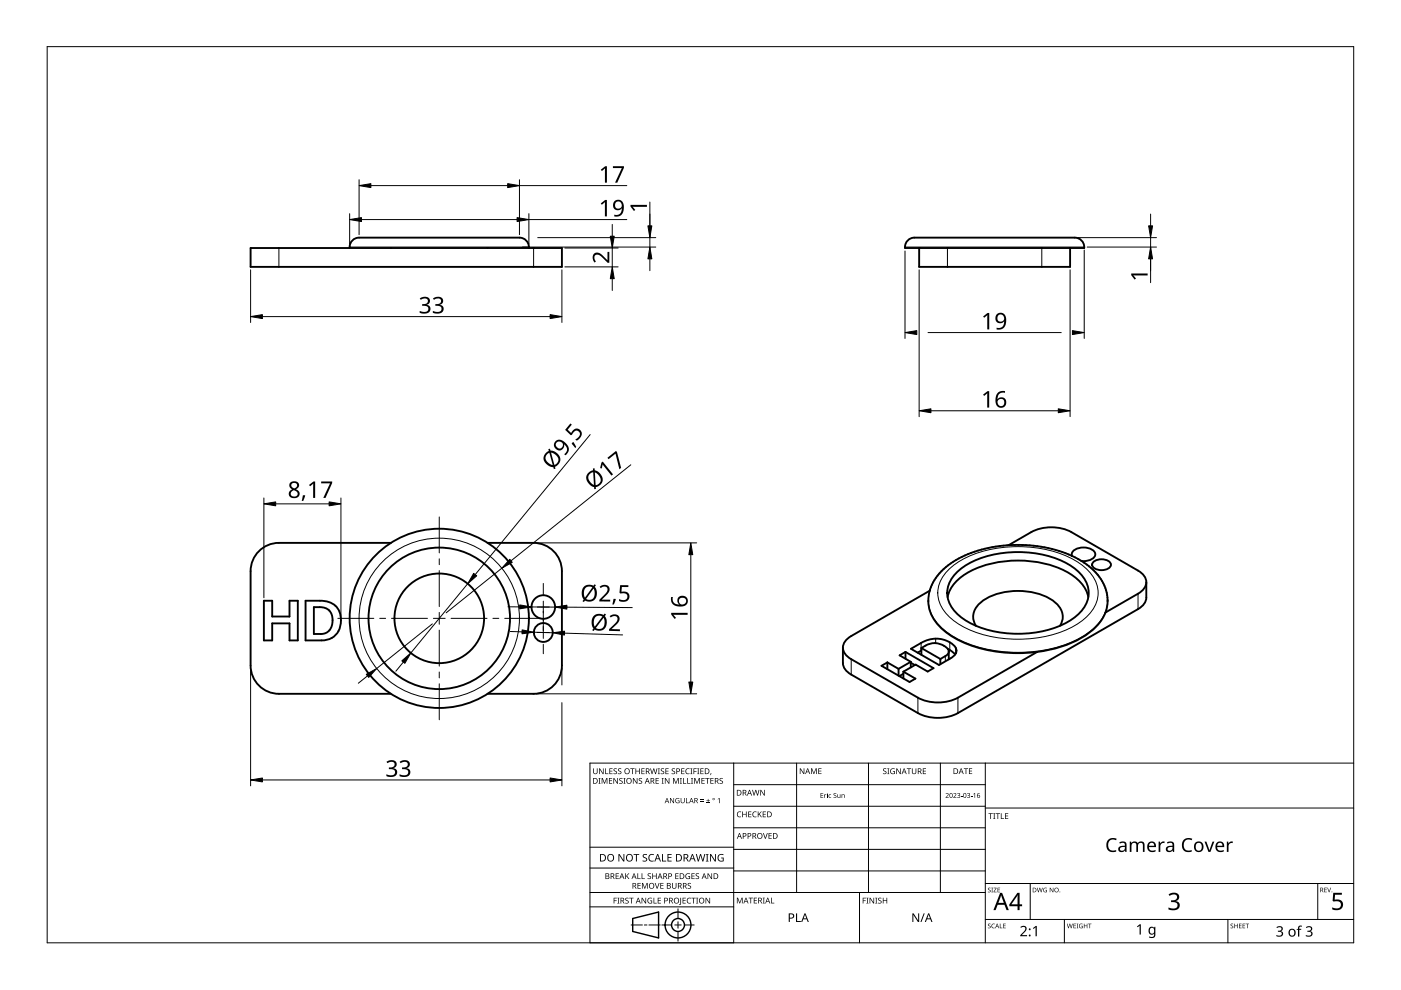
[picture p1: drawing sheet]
<svg xmlns="http://www.w3.org/2000/svg" width="297mm" height="210mm" viewBox="0 0 297 210" stroke-linecap="round" stroke-linejoin="round" font-family="sans-serif">
<g fill="none" stroke="#000" stroke-width=".4">
<path d="M53.1 52.6h66v4h-66zM74.1 52.6a2.02 2.02 0 0 1 2-2.2h34a2.02 2.02 0 0 1 2 2.2M192.5 51l.8-.5 .6-.1h34a2.01 2.01 0 0 1 2 2.2h-38a2.06 2.06 0 0 1 .6-1.6zM194.9 52.6v4h32v-4M82.9 115.1h-23.8a6 6 0 0 0-6 6v20a6 6 0 0 0 6 6h23.8M103.4 115.1h9.7a6 6 0 0 1 6 6v20a6 6 0 0 1-6 6h-9.7M213.8 115.6h3.8l3.4 .4 3.3 .7 3 1.2M213.8 115.6l-2.9 .3-3 .7-2.6 .9-2.4 1.1-2.1 1.4-1.6 1.6-1.3 1.7-.8 1.9M213.8 115.6l4.9-2.8a9.4 9.4 0 0 1 8.4 0l14.2 8.2a2.55 2.55 0 0 1 1.3 3.8l-1.3 1.1-6.9 4M227.6 116.8a3.4 3.4 0 0 1 4.5 .3 1.25 1.25 0 0 1-1.1 1.7 2.52 2.52 0 0 1-2.9-.5l-.8-.4v-.8zM229.3 118.9v.1M229.3 119l2 1.4 1.5 1.5 1.1 1.8 .7 1.8a7.6 7.6 0 0 1-.2 4.4"/>
<path d="M231.9 119a2.81 2.81 0 0 1 3.5 .4 .94 .94 0 0 1-.7 1.3 2.72 2.72 0 0 1-3.1-.6l-.1-.4zM55.9 127.4h1.8v3.3h3.7v-3.3h1.7v8.4h-1.7v-3.6h-3.7v3.6h-1.8zM64.8 127.4a13.2 13.2 0 0 1 4.9 .2 4.3 4.3 0 0 1 1.9 6.6 3.9 3.9 0 0 1-3.4 1.6h-3.4zM66.5 128.7a3.7 3.7 0 0 1 3.3 .7 3.3 3.3 0 0 1-.6 4.7 4.5 4.5 0 0 1-2.7 .3zM192 138.2l-1.3 .7 2.4 1.4M192 138.2l5.9 3.5-1.2 .7-2.6-1.5-2.6 1.5M192 138.2v1.5M193.1 137.6l2.2-1.3a5.6 5.6 0 0 1 7.3 1 1.72 1.72 0 0 1-1.1 2.3l-2.4 1.4zM195.3 137.9l-.7 .5M195.3 137.4l.9-.5a3.8 3.8 0 0 1 4.8 .7M195.3 137.4l4.1 2.3M195.3 137.4v1.4"/>
<path d="M197.1 125.2a7.7 7.7 0 0 0 3 8.4 25.1 25.1 0 0 0 16.3 4.9l3.5-.3M197.1 125.2l-16.6 9.7a2.55 2.55 0 0 0-1.3 3.7l1.3 1.2 14.1 8.1a9.4 9.4 0 0 0 8.5 0l16.8-9.7M199.4 139.7v1.1M200.9 137.6l.8 .4 .8 .8M201 137.6l.2 .6M201.2 138.2a1.17 1.17 0 0 1-.8 .9l-1 .6M201.2 138.2v1.6M203.2 121.1a20.2 20.2 0 0 1 14.4-4 18.4 18.4 0 0 1 10.9 4 5.8 5.8 0 0 1 0 9.3 20.2 20.2 0 0 1-14.4 3.9 18.4 18.4 0 0 1-10.9-3.9 5.8 5.8 0 0 1 0-9.3zM224.7 132.7a3.5 3.5 0 0 0-.9-4.9 14 14 0 0 0-13.1-1.6 6.3 6.3 0 0 0-4.3 3.8v1.2l.5 1.5M230.7 126.6a9.2 9.2 0 0 0-6-6.1 23.5 23.5 0 0 0-20 1.2 7.8 7.8 0 0 0-3.8 4.9M234.4 129.9a12.5 12.5 0 0 1-7 6.3 26.6 26.6 0 0 1-7.5 2M243 123.4v3.3a3 3 0 0 1-1.7 2.4l-38.2 22.1a9.4 9.4 0 0 1-8.5 0l-14.1-8.2a3 3 0 0 1-1.8-2.4v-3.3"/>
<path d="M188.1 140.4l-1.2 .8 5.9 3.4 1.3-.7-2.6-1.5M188.1 140.4v1.5M188.1 140.4l2.4 1.4M190.5 141.8v1.5M191.5 142.9l-.8 .5M191.5 142.4v1.4M193.1 140.3l-2.6 1.5M193.1 140.5l.9 .5M193.1 140.3v1.2"/>
<circle cx="93.1" cy="131.1" r="19"/>
<circle cx="93.1" cy="131.1" r="9.5"/>
<circle cx="93.1" cy="131.1" r="15"/>
<circle cx="115.2" cy="128.7" r="2.5"/>
<circle cx="115.2" cy="134.1" r="2"/>
</g>
<g fill="none" stroke="#000" stroke-width=".21">
<path d="M59.1 52.6v4M74.1 52.4h38M113.1 52.6v4M191.9 52.4h38M200.9 52.6v4M220.9 52.6v4M180.5 139.8v3.2M195.3 136.3v1.7M196.8 127.3a7.9 7.9 0 0 0 3.3 6.2 24.9 24.9 0 0 0 15.7 4.8 24.9 24.9 0 0 0 15.8-4.8 8.2 8.2 0 0 0 3.2-6.1M198.4 135.4v1M200.4 139.1v1.1M201.1 120.8a21.5 21.5 0 0 1 14.7-4.9 21.5 21.5 0 0 1 14.7 4.9 6.4 6.4 0 0 1 0 9.9 21.5 21.5 0 0 1-14.7 4.8 21.5 21.5 0 0 1-14.7-4.8 6.4 6.4 0 0 1 0-9.9z"/>
<path d="M201.4 136.2v1.6M202.6 137.3v1.3M241.3 125.9v3.2M194.6 147.9v3.3M203.1 147.9v3.3"/>
<circle cx="93.1" cy="131.1" r="17"/>
</g>
<path d="M10 9.9h277v190h-277z" fill="none" stroke="#000" stroke-width=".21"/>
<g fill="none" stroke="#000" stroke-width=".21">
<path d="M125.1 179.6h30.5M155.6 161.8v38.1h-30.5v-38.1h161.9M155.6 166.4h53.3M155.6 170.9h53.3M155.6 175.5h53.3M168.9 161.8v27.4M184.1 161.8v27.4M199.4 161.8v27.4M208.9 161.8v38.1M208.9 171.3h78.1M125.1 192.3h30.5M125.1 189.2h83.8"/>
<path d="M125.1 184h30.5M133.8 196.1h2.4M136.6 196.1h.6M137.6 196.1h2.4M140.3 196.1h2.1M143.1 196.1h1.3M143.7 192.7v2M143.7 195.4v1.4M143.7 197.5v2M145.1 196.1h2.1M155.6 180.1h53.3M155.6 184.7h53.3"/>
<path d="M182.2 189.2v10.7M208.9 194.9h78.1M208.9 187.3h78.1M218.4 187.3v7.6M225.7 194.9v5M260.3 194.9v5M279.4 187.3v7.6"/>
</g>
<g fill="#000">
<path d="M125.8 162.9h.1v.8a.32 .32 0 0 0 .3 .3 .32 .32 0 0 0 .3-.3v-.8h.2v.8a.47 .47 0 0 1-.5 .4 .47 .47 0 0 1-.4-.4zM126.9 165h.4l-.1 .1v1l.1 .1h-.4l.1-.1v-1zM127 162.9h.2l.6 1v-1h.2v1.2h-.2l-.7-1 .1 1h-.2zM127.6 165h.2l.4 1 .4-1h.2v1.2h-.2v-1.1l-.4 1.1h-.1l-.4-1.1v1.1h-.1zM128.3 162.9h.2v1.1h.5v.1h-.7zM129.1 165h.7v.1h-.5v.4h.5v.1h-.5v.4h.5v.2h-.7zM129.2 162.9h.7v.1h-.5v.4h.4v.2h-.4v.4h.5v.1h-.7zM130.1 163l.5-.1 .2 .1v.1a.25 .25 0 0 0-.4-.1 .25 .25 0 0 0 0 .4 .4 .4 0 0 1 .4 .3 .4 .4 0 0 1-.2 .5 .4 .4 0 0 1-.5-.3v.1a.27 .27 0 0 0 .5 0 .27 .27 0 0 0-.1-.4l-.4-.2zM130.1 165h.1l.7 1v-1h.1v1.2h-.2l-.6-1v1h-.1zM131.1 163l.4-.1 .2 .1v.1a.25 .25 0 0 0-.4-.1 .25 .25 0 0 0 0 .4 .4 .4 0 0 1 .5 .3 .4 .4 0 0 1-.3 .5 .4 .4 0 0 1-.5-.3l.1 .1a.27 .27 0 0 0 .4 0 .27 .27 0 0 0-.1-.4l-.3-.2zM131.3 165.1l.5-.2 .2 .1v.1a.25 .25 0 0 0-.4-.1 .25 .25 0 0 0 0 .4 .4 .4 0 0 1 .4 .3 .4 .4 0 0 1-.2 .5 .4 .4 0 0 1-.5-.2h.1a.27 .27 0 0 0 .4 .1 .27 .27 0 0 0-.1-.4l-.4-.3zM132.2 165h.4l-.1 .1v1l.1 .1h-.4l.1-.1v-1z"/>
<path d="M133.6 162.9h.9v.1h-.3v1.1h-.2v-1.1h-.4zM134.2 165h.2l.6 1v-1h.2v1.2h-.2l-.7-1v1h-.1zM134.7 162.9h.2v.5h.6v-.5h.2v1.2h-.2v-.5h-.6v.5h-.2zM135.5 165.1l.4-.2 .2 .1v.1a.25 .25 0 0 0-.4-.1 .25 .25 0 0 0 0 .4 .4 .4 0 0 1 .5 .3 .4 .4 0 0 1-.3 .5 .4 .4 0 0 1-.5-.2h.1a.27 .27 0 0 0 .4 .1 .27 .27 0 0 0-.1-.4l-.3-.3zM136 162.9h.7v.1h-.6v.4h.5v.2h-.5v.4h.6v.1h-.7zM137.8 162.9h.2l.3 1 .2-1h.2l.3 1 .2-1h.2l-.3 1.2h-.2l-.3-1-.3 1h-.1zM139 165h.7v.1h-.5v.4h.4v.1h-.4v.4h.5v.2h-.7zM139.5 162.9h.4l-.1 .1v1l.1 .1h-.4l.1-.1v-1zM140.3 165h.4l-.1 .1v1l.1 .1h-.4l.1-.1v-1zM140.1 163l.5-.1 .2 .1v.1a.25 .25 0 0 0-.4-.1 .25 .25 0 0 0 0 .4 .4 .4 0 0 1 .4 .3 .4 .4 0 0 1-.2 .5 .4 .4 0 0 1-.5-.3l.1 .1a.27 .27 0 0 0 .4 0 .27 .27 0 0 0-.1-.4l-.4-.2zM141.1 162.9h.7v.1h-.6v.4h.5v.2h-.5v.4h.6v.1h-.7zM141 165h.1l.7 1v-1h.1v1.2h-.2l-.6-1v1h-.1z"/>
<path d="M142.1 169.2h.1l.6 .9v-.9h.1v1.1h-.1l-.6-.9v.9h-.1zM142.5 163l.4-.1 .2 .1v.1a.25 .25 0 0 0-.4-.1 .25 .25 0 0 0 0 .4 .4 .4 0 0 1 .4 .3 .4 .4 0 0 1-.2 .5 .4 .4 0 0 1-.5-.3l.1 .1a.27 .27 0 0 0 .4 0 .27 .27 0 0 0-.1-.4l-.4-.2zM142.7 165h.2l.4 1 .4-1h.2v1.2h-.1v-1.1l-.4 1.1h-.2l-.4-1.1v1.1h-.1zM143.3 169.3l.5-.1 .3 .1-.1 .1a.45 .45 0 0 0-.7 .3 .45 .45 0 0 0 .6 .5v-.4h-.2v-.1h.4v.6a.6 .6 0 0 1-.8-.2 .6 .6 0 0 1 0-.8zM144.1 165h.5l-.2 .1v1l.2 .1h-.5l.2-.1v-1zM144.8 165h.2v1h.5v.2h-.7zM144.4 162.9h.7v.1h-.5v.4h.5v.2h-.5v.4h.5v.1h-.7zM144.3 169.2h.2v.7a.28 .28 0 0 0 .2 .3 .28 .28 0 0 0 .3-.3v-.7h.2v.7a.42 .42 0 0 1-.5 .4 .42 .42 0 0 1-.4-.4zM145.4 169.2h.2v1h.5v.1h-.7zM145.7 165h.2v1h.5v.2h-.7zM145.5 163.1l.4-.2 .3 .1v.1a.49 .49 0 0 0-.7 .4 .49 .49 0 0 0 .7 .5 .57 .57 0 0 1-.8-.1 .57 .57 0 0 1 0-.8zM146.4 162.9h.4l-.1 .1v1l.1 .1h-.4l.1-.1v-1z"/>
<path d="M146.5 165h.4l-.1 .1v1l.1 .1h-.4l.1-.1v-1zM147 162.9h.7v.1h-.5v.5h.5v.1h-.5v.5h-.2zM147.2 165h.2l.4 1 .4-1h.2v1.2h-.2l.1-1.1-.5 1.1h-.1l-.4-1.1v1.1h-.1zM147.8 162.9h.5l-.2 .1v1l.2 .1h-.5l.2-.1v-1zM148.5 169.9h.7v.1h-.7zM148.5 169.5h.7v.2h-.7zM148.5 162.9h.7v.1h-.6v.4h.5v.2h-.5v.4h.6v.1h-.7zM148.7 165h.7v.1h-.5v.4h.5v.1h-.5v.4h.5v.2h-.7zM149.8 170.2h.7v.1h-.7zM149.5 165h.9v.1h-.3v1.1h-.2v-1.1h-.4zM150.1 169.4l.1 .3h.3l-.3 .1v.3l-.1-.3h-.3l.3-.1zM150.7 163.9h.1l-.2 .4z"/>
<path d="M150.6 165h.7v.1h-.5v.4h.5v.1h-.5v.4h.5v.2h-.7zM152.2 169.4l.4-.2v1.1h-.2v-1l-.2 .2zM152.6 165.1l.4-.2 .3 .1-.1 .1a.25 .25 0 0 0-.4-.1 .25 .25 0 0 0 0 .4 .4 .4 0 0 1 .5 .3 .4 .4 0 0 1-.3 .5 .4 .4 0 0 1-.5-.2h.1a.27 .27 0 0 0 .5 .1 .27 .27 0 0 0-.1-.4l-.4-.3zM156.4 172.2l.4-.2 .4 .1-.1 .1a.49 .49 0 0 0-.7 .5 .49 .49 0 0 0 .7 .4 .57 .57 0 0 1-.8 0 .57 .57 0 0 1 0-.8zM157.4 172.1h.1v.5h.7v-.5h.1v1.2h-.1v-.6h-.7v.6h-.1zM158.6 172.1h.7v.1h-.5v.4h.5v.1h-.5v.4h.5v.2h-.7zM159.7 172.2l.4-.2 .3 .1v.1a.49 .49 0 0 0-.7 .5 .49 .49 0 0 0 .7 .4 .57 .57 0 0 1-.8 0 .57 .57 0 0 1 0-.8zM159.5 167.5h.1l.3 1 .3-1h.1l.3 1 .3-1h.1l-.3 1.2h-.2l-.3-1.1-.3 1.1h-.1zM160.7 172.1h.1v.6l.5-.6h.2l-.5 .5 .5 .7h-.1l-.5-.6-.1 .6h-.1zM161.8 176.6h.1l.4 1.1 .3-1.1h.2l-.5 1.2h-.1zM161.2 167.5h.2l.6 1v-1h.2v1.2h-.2l-.7-1v1h-.1zM161.7 172.1h.7v.1h-.5v.4h.5v.1h-.5v.4h.5v.2h-.7z"/>
<path d="M162.9 176.6h.7v.2h-.5v.3h.5v.2h-.5v.4h.5v.1h-.7zM169.6 162.9h.2l.6 1v-1h.1v1.2h-.1l-.7-1v1h-.1zM172 162.9h.2l.4 1 .3-1h.3v1.2h-.2v-1l-.4 1h-.1l-.4-1.1v1.1h-.1zM173.5 162.9h.7v.1h-.5v.4h.4v.1h-.4v.5h.5v.1h-.7zM174 168.2h.5v.1h-.4v.3h.4v.1h-.4v.4h.4v.1h-.5zM174.7 168.4l.2 .1 .3-.1-.3 .2v.6h-.2zM175.3 168.4h.2v.8h-.2zM175.8 168.5l.3-.1 .1 .1a.28 .28 0 0 0-.4 .3 .28 .28 0 0 0 .4 .2 .36 .36 0 0 1-.5 0 .36 .36 0 0 1 .1-.5zM176.8 168.2l.3-.1 .2 .1v.1a.25 .25 0 0 0-.3-.1 .25 .25 0 0 0-.1 .4 .25 .25 0 0 0 .3 .1 .32 .32 0 0 1 0 .5 .32 .32 0 0 1-.5-.2 .25 .25 0 0 0 .4 .1 .25 .25 0 0 0 0-.3l-.3-.3zM177.5 168.4h.2v.5a.21 .21 0 0 0 .2 .2 .21 .21 0 0 0 .2-.3v-.4h.1v.8l-.1-.1a.3 .3 0 0 1-.4 .1 .3 .3 0 0 1-.2-.3zM178.4 168.4l.2 .1a.29 .29 0 0 1 .3-.1 .29 .29 0 0 1 .2 .3v.5h-.1v-.5a.21 .21 0 0 0-.3-.2 .21 .21 0 0 0-.1 .3v.4h-.2zM187.3 163l.4-.1 .2 .1v.1a.25 .25 0 0 0-.4-.1 .25 .25 0 0 0 0 .4 .4 .4 0 0 1 .5 .3 .4 .4 0 0 1-.3 .5 .4 .4 0 0 1-.5-.3l.1 .1a.27 .27 0 0 0 .4 0 .27 .27 0 0 0-.1-.4l-.3-.2z"/>
<path d="M188.1 162.9h.5l-.2 .1v1l.2 .1h-.5l.2-.1v-1zM188.9 163.1l.5-.2 .3 .1v.1a.5 .5 0 0 0-.8 .4 .5 .5 0 0 0 .7 .5v-.4h-.3v-.1h.4v.6a.66 .66 0 0 1-.8-.1 .66 .66 0 0 1 0-.9zM190 162.9h.2l.7 1-.1-1h.2v1.2h-.2l-.6-1v1h-.2zM192.3 162.9h.9v.1h-.4v1.1h-.2v-1.1h-.3zM193.3 162.9h.2v.8a.32 .32 0 0 0 .3 .3 .32 .32 0 0 0 .3-.3v-.8h.2v.8a.47 .47 0 0 1-.5 .4 .47 .47 0 0 1-.5-.4zM195.7 162.9h.6v.1h-.5v.4h.5v.2h-.5v.4h.5v.1h-.6zM200.5 168.3a.37 .37 0 0 1 .6 0 .37 .37 0 0 1-.2 .5l-.3 .3h.6v.1h-.7l.3-.4a.27 .27 0 0 0 .2-.4 .27 .27 0 0 0-.4-.1zM202.1 168.3a.37 .37 0 0 1 .6 0 .37 .37 0 0 1-.2 .5l-.2 .3h.5v.1h-.7l.3-.4a.27 .27 0 0 0 .3-.4 .27 .27 0 0 0-.5-.1zM202.9 168.2a.32 .32 0 0 1 .5-.1 .32 .32 0 0 1 0 .5 .33 .33 0 0 1 .1 .6 .33 .33 0 0 1-.6-.2 .26 .26 0 0 0 .4 .1 .26 .26 0 0 0 .1-.4l-.3-.1a.23 .23 0 0 0 .3-.1 .23 .23 0 0 0-.1-.3 .23 .23 0 0 0-.3 .1zM203.7 168.7h.4v.1h-.4zM204.3 162.9h1v.1h-.4v1.1h-.2v-1.1h-.4zM205 168.2a.32 .32 0 0 1 .5-.1 .32 .32 0 0 1 0 .5 .33 .33 0 0 1 .1 .6 .33 .33 0 0 1-.6-.2 .26 .26 0 0 0 .4 .1 .26 .26 0 0 0 .1-.4l-.3-.1a.23 .23 0 0 0 .3-.1 .23 .23 0 0 0-.1-.3 .23 .23 0 0 0-.3 .1z"/>
<path d="M205.8 168.7h.4v.1h-.4zM205.4 162.9h.7v.1h-.5v.4h.5v.1h-.5v.5h.5v.1h-.7zM206.4 168.4l.3-.3v1.1h-.1v-.9zM209.6 172.4h.9v.2h-.4v1h-.1v-1h-.4zM210.6 172.4h.4l-.1 .1v1l.1 .1h-.4l.1-.1v-1zM211.1 172.4h.9v.2h-.4v1h-.1v-1h-.4zM212.2 172.4h.2v1.1h.5v.1h-.7zM213.1 172.4h.7v.2h-.6v.3h.5v.2h-.5v.4h.6v.1h-.7zM234.9 178.1a1.63 1.63 0 0 1 1.9-.3l-.2 .4a1.14 1.14 0 0 0-1.4 .1 1.14 1.14 0 0 0-.2 1.4 1.11 1.11 0 0 0 1.7 .5v.4a1.52 1.52 0 0 1-2-.5 1.52 1.52 0 0 1 .2-2zM245.7 178.4h.2l.1 .4 .4-.3 .5-.1v.4h-.5l-.3 .3-.1 1.5h-.3zM251 178.1a1.63 1.63 0 0 1 1.8-.3l-.2 .4a1.14 1.14 0 0 0-1.4 .1 1.14 1.14 0 0 0-.2 1.4 1.11 1.11 0 0 0 1.7 .5v.4a1.52 1.52 0 0 1-1.9-.5 1.52 1.52 0 0 1 .2-2zM260.1 178.4h.3l.1 .4 .3-.3 .6-.1-.1 .4h-.4l-.3 .3-.1 1.5h-.4z"/>
<path d="M130.1 190.3h.7v.2h-.5v.4h.4v.1h-.4v.6h-.2zM130.5 185.2h.7v.1h-.5v.4h.5v.1h-.5v.4h.5v.2h-.7zM130.9 190.3h.4l-.1 .2v.9l.1 .2h-.4l.1-.2v-.9zM131.1 181.1h.3l.8 1.3v-1.3h.2v1.6h-.3l-.8-1.4v1.4h-.2zM132.6 190.5l.4-.2 .3 .1-.1 .1a.25 .25 0 0 0-.4-.1 .25 .25 0 0 0 0 .4 .4 .4 0 0 1 .5 .3 .4 .4 0 0 1-.3 .5 .4 .4 0 0 1-.5-.2h.1a.27 .27 0 0 0 .5 .1 .27 .27 0 0 0-.1-.5l-.4-.2zM132.6 185.2h.1v.6l.6-.6h.1l-.5 .5 .5 .7h-.1l-.5-.6-.1 .6h-.1zM133.4 190.3h.9v.2h-.4v1.1h-.1v-1.1h-.4zM134.3 181.1h1.2v.2h-.5v1.4h-.2v-1.4h-.5zM135.1 185.2h.2v1h.5v.2h-.7zM135.2 187.2h.6v.1h-.5v.4h.5v.2h-.5v.4h.5v.1h-.6zM136 185.2h.2v1h.5v.2h-.7zM136.1 187.2h.2l.4 1 .4-1h.2v1.2h-.1v-1l-.4 1h-.2l-.4-1 .1 1h-.2z"/>
<path d="M136 190.3h.2l.7 1.1-.1-1.1h.2v1.3h-.2l-.6-1v1h-.2zM136.3 181.2l.3-.1h.6l-.2 .2a.33 .33 0 0 0-.5 .1 .33 .33 0 0 0 .4 .4 .49 .49 0 0 1 .3 .7 .49 .49 0 0 1-.8 .2l-.2-.1v-.2l.3 .1a.35 .35 0 0 0 .5-.2 .35 .35 0 0 0-.4-.4l-.3-.3zM137.4 190.5l.6-.2 .3 .1-.1 .1a.5 .5 0 0 0-.8 .4 .5 .5 0 0 0 .7 .5v-.3h-.3v-.2h.5v.6a.66 .66 0 0 1-.9-.1 .66 .66 0 0 1 0-.9zM137.4 185.3l.4-.2 .2 .1v.1a.25 .25 0 0 0-.4-.1 .25 .25 0 0 0 0 .4 .4 .4 0 0 1 .4 .3 .4 .4 0 0 1-.2 .5 .4 .4 0 0 1-.5-.2h.1a.27 .27 0 0 0 .4 .1 .27 .27 0 0 0-.1-.4l-.4-.3zM137.7 181.3l.5-.2h.5l-.1 .2a.63 .63 0 0 0-.9 .6 .63 .63 0 0 0 .9 .5v.2a.83 .83 0 0 1-1-.3 .83 .83 0 0 1 .1-1zM138.6 190.3h.1v1.1h.5v.2h-.6zM138.8 187.2h.2l.3 1.1 .4-1.1h.1l-.4 1.2h-.2zM138.3 185.2h.2v.5h.6v-.5h.1v1.2h-.1v-.6h-.6v.6h-.2zM139.5 190.3h.6v.2h-.5v.4h.5v.1h-.5v.4h.5v.2h-.6zM140.4 181.1h.2v1.4h.6v.2h-.8zM140 187.2h.7v.1h-.5v.4h.4v.2h-.4v.4h.5v.1h-.7zM141.5 181.1h.9v.2h-.7v.4h.7v.2h-.7v.6h.7v.2h-.9z"/>
<path d="M142.5 187.2h.1v.8a.32 .32 0 0 0 .4 .3 .32 .32 0 0 0 .3-.3v-.8h.1v.8a.47 .47 0 0 1-.5 .4 .47 .47 0 0 1-.4-.4zM143.2 185.2h.7v.1h-.6v.4h.5v.1h-.5v.4h.6v.2h-.7zM144.2 190.3h.2v1.3l-.1 .2-.3 .1v-.2l.2-.1zM144.7 190.3h.7v.2h-.5v.4h.5v.1h-.5v.4h.5v.2h-.7zM145.5 185.3l.4-.2 .4 .1-.1 .1a.5 .5 0 0 0-.7 .4 .5 .5 0 0 0 .7 .5v-.3h-.3v-.2h.4v.6a.66 .66 0 0 1-.9-.1 .66 .66 0 0 1 .1-.9zM145.8 190.5l.4-.2 .3 .1v.1a.49 .49 0 0 0-.7 .5 .49 .49 0 0 0 .7 .4 .57 .57 0 0 1-.8 0 .57 .57 0 0 1 0-.8zM145.9 187.3l.4-.1 .2 .1v.1a.25 .25 0 0 0-.4-.1 .25 .25 0 0 0 0 .4 .4 .4 0 0 1 .4 .3 .4 .4 0 0 1-.2 .5 .4 .4 0 0 1-.5-.3l.1 .1a.27 .27 0 0 0 .4 0 .27 .27 0 0 0-.1-.4l-.4-.2zM146.6 190.3h.9v.2h-.4v1.1h-.1v-1.1h-.4zM146.6 185.2h.7v.1h-.5v.4h.5v.1h-.5v.4h.5v.2h-.7zM147.6 190.3h.4l-.1 .2v.9l.1 .2h-.4l.1-.2v-.9zM147.5 185.3l.5-.2 .2 .1v.1a.25 .25 0 0 0-.4-.1 .25 .25 0 0 0 0 .4 .4 .4 0 0 1 .4 .3 .4 .4 0 0 1-.2 .5 .4 .4 0 0 1-.5-.2h.1a.27 .27 0 0 0 .4 .1 .27 .27 0 0 0-.1-.4l-.4-.3zM147.5 181.1h.2l.4 1.3 .3-1.3h.2l.4 1.3 .3-1.3h.2l-.4 1.6h-.2l-.4-1.4-.3 1.4h-.2z"/>
<path d="M149.7 181.1h.5l-.2 .1v1.3l.2 .2h-.5l.1-.2v-1.3zM149.6 190.3h.2l.6 1.1v-1.1h.2v1.3h-.2l-.7-1v1h-.1zM150 185.2h.2l.6 1v-1h.2v1.2h-.2l-.7-1 .1 1h-.2zM150.5 181.1h.3l.8 1.3v-1.3h.2v1.6h-.3l-.8-1.4v1.4h-.2zM152.3 181.3l.8-.2h.3l-.1 .2a.65 .65 0 0 0-1 .5 .65 .65 0 0 0 .9 .7v-.5h-.3v-.2h.5v.8a.86 .86 0 0 1-1.1-.2 .86 .86 0 0 1 0-1.1zM156.2 190.3h.3l.3 1 .4-1h.3v1.2h-.2v-1l-.4 1h-.1l-.4-1v1h-.2zM158.7 190.3h.9v.2h-.3v1h-.2v-1h-.4zM159.8 190.3h.7v.2h-.5v.3h.5v.2h-.5v.4h.5v.1h-.7zM161.7 190.3h.5l-.2 .2v.9l.2 .1h-.5l.2-.1v-.9zM163.5 190.3h.1v1.1h.6v.1h-.7zM168.8 193.7h.2v1.6h.8v.2h-1zM182.9 190.3h.7v.2h-.5v.4h.5v.1h-.5v.6h-.2z"/>
<path d="M183.7 190.3h.4l-.1 .2v.9l.1 .2h-.4l.1-.2v-.9zM184.4 190.3h.1l.7 1v-1h.1v1.3h-.1l-.7-1v1h-.1zM185.6 190.3h.4l-.1 .2v.9l.1 .2h-.4l.1-.2v-.9zM186.2 190.5l.5-.2 .2 .1v.1a.25 .25 0 0 0-.4-.1 .25 .25 0 0 0 0 .4 .4 .4 0 0 1 .4 .3 .4 .4 0 0 1-.2 .5 .4 .4 0 0 1-.5-.2 .27 .27 0 0 0 .5 .1 .27 .27 0 0 0-.1-.5l-.4-.2zM187.2 190.3h.1v.6h.6v-.6h.2v1.3h-.2v-.6h-.6v.6h-.1zM193.4 193.7h.3l1 1.5v-1.5h.2v1.8h-.3l-1-1.5 .1 1.5h-.3zM195.8 193.7h.3l-.7 1.8h-.2zM209.5 188.3l.3-.1 .2 .2a.24 .24 0 0 0-.3-.1 .24 .24 0 0 0-.1 .3 .24 .24 0 0 0 .3 .1 .31 .31 0 0 1 0 .5 .31 .31 0 0 1-.5-.2 .23 .23 0 0 0 .4 .2 .23 .23 0 0 0 0-.4l-.3-.2zM209.5 195.9l.3-.1 .2 .2a.24 .24 0 0 0-.3-.1 .24 .24 0 0 0-.1 .3 .24 .24 0 0 0 .3 .1 .31 .31 0 0 1 0 .5 .31 .31 0 0 1-.5-.1 .23 .23 0 0 0 .4 .1 .23 .23 0 0 0 0-.4l-.3-.2zM210.2 188.2h.3l-.1 .1 .1 .9h-.3l.1-.1zM210.3 196l.4-.2 .2 .1v.1a.39 .39 0 0 0-.6 .3 .39 .39 0 0 0 .6 .4 .46 .46 0 0 1-.7-.1 .46 .46 0 0 1 .1-.6zM210.7 188.2h.6l-.5 .9h.5v.1h-.7l.5-.9h-.4z"/>
<path d="M212 195.8h.1v.9l.4 .1h-.5zM211.5 188.2h.5l-.4 .1v.3h.4l-.4 .1v.4l.4 .1h-.5zM212.7 195.8h.5l-.4 .1v.3h.4l-.4 .2v.3l.4 .1h-.5zM216.3 196.5a.76 .76 0 0 1 1.2 0 .76 .76 0 0 1-.3 1.2l-.6 .6h1.2v.2h-1.5v-.2l.8-.8a.52 .52 0 0 0 .2-.8 .52 .52 0 0 0-.8 0zM219 196.8l.6-.5h.2v2.2h-.2v-1.9l-.5 .4zM219.8 188.2h.2l.2 .8 .2-.8h.1l.2 .8 .2-.8h.2l-.3 1h-.1l-.2-.8-.3 .8h-.1zM221.3 188.3h.7h-.1a.4 .4 0 0 0-.6 .4 .4 .4 0 0 0 .6 .4v-.3l-.3-.1h.4v.5a.53 .53 0 0 1-.7-.2 .53 .53 0 0 1 0-.7zM222.6 188.2h.1l.5 .8v-.8h.1v1h-.1l-.5-.8v.8h-.1zM226.2 195.8h.1l.2 .9 .3-.9h.1l.2 .9 .2-.9h.1l-.2 1h-.1l-.3-.8-.2 .8h-.1zM227.6 195.8h.5l-.4 .1v.3h.4l-.4 .2v.3l.4 .1h-.5zM228.3 195.8h.3l-.1 .1 .1 .9h-.3l.1-.1zM228.9 196l.7-.1-.2 .1a.4 .4 0 0 0-.5 .3 .4 .4 0 0 0 .5 .4v-.3l-.2-.1h.4v.5a.53 .53 0 0 1-.7-.1 .53 .53 0 0 1 0-.7z"/>
<path d="M229.8 195.8h.1v.4h.5v-.4h.1v1h-.1v-.4h-.5v.4h-.1zM230.7 195.8h.7l-.3 .1v.9h-.1v-.9zM241.1 196.4l.6-.4h.2v2.2h-.3v-2l-.4 .4zM239.5 178.4h.3l.1 .3a.83 .83 0 0 1 1.3 .1 .78 .78 0 0 1 .9-.4 .78 .78 0 0 1 .6 .8v1.4h-.4v-1.4a.54 .54 0 0 0-.6-.5 .54 .54 0 0 0-.4 .7v1.2h-.4v-1.4a.55 .55 0 0 0-.7-.5 .55 .55 0 0 0-.3 .8v1.1h-.4zM247.8 189.6a1.3 1.3 0 0 1 1.2-.4 1.3 1.3 0 0 1 1 1 .88 .88 0 0 1-.7 .9 .97 .97 0 0 1 .9 1 .97 .97 0 0 1-1.1 .9l-1.4-.2v-.4a1.29 1.29 0 0 0 1.9-.3 .74 .74 0 0 0-1-.8h-.3v-.4a.85 .85 0 0 0 .9-.1 .85 .85 0 0 0 .3-.8 1.07 1.07 0 0 0-1.5-.1zM255.4 178.4h.4l.6 1.9 .7-1.9h.4l-.9 2.2h-.4zM260.9 195.9l.4-.1 .1 .2a.24 .24 0 0 0-.3-.1 .24 .24 0 0 0-.1 .3 .24 .24 0 0 0 .4 .1 .31 .31 0 0 1-.1 .5 .31 .31 0 0 1-.4-.1 .23 .23 0 0 0 .3 .1 .23 .23 0 0 0 .1-.4l-.4-.2zM261.7 195.8h.1v.4h.5v-.4h.1v1h-.1v-.4h-.5v.4h-.1zM262.7 195.8h.5l-.4 .1v.3h.4l-.4 .2v.3l.4 .1h-.5zM263.5 195.8h.5l-.4 .1v.3h.4l-.4 .2v.3l.4 .1h-.5zM264.1 195.8h.7l-.3 .1v.9h-.1v-.9zM270.6 196.6a.72 .72 0 0 1 .9-.3 .72 .72 0 0 1 .4 .9l-.4 .2a.62 .62 0 0 1 .5 .8 .62 .62 0 0 1-.8 .4l-.6-.1v-.3l.5 .2a.45 .45 0 0 0 .7-.4 .45 .45 0 0 0-.6-.4h-.3v-.3a.46 .46 0 0 0 .7 0 .46 .46 0 0 0-.1-.7l-.7 .2z"/>
<path d="M275.3 196.4l.8-.1-.1 .2h-.4l-.1 .2v.2h.4v.2h-.4v1.5h-.3v-1.5h-.3l.3-.2zM276.9 196.6a.72 .72 0 0 1 .9-.3 .72 .72 0 0 1 .4 .9l-.4 .2a.62 .62 0 0 1 .5 .8 .62 .62 0 0 1-.8 .4l-.6-.1v-.3l.4 .2a.45 .45 0 0 0 .7-.4 .45 .45 0 0 0-.6-.4h-.2v-.3a.46 .46 0 0 0 .6 0 .46 .46 0 0 0 0-.7l-.8 .2zM280.8 188.2h.5l-.4 .1v.3h.4l-.4 .1v.4l.4 .1h-.5zM281.4 188.2h.1l.3 .8 .3-.8h.1l-.3 1h-.2zM282.7 189.3h1.8v.4h-1.4l-.1 1.1a1.19 1.19 0 0 1 1.6 .4 1.19 1.19 0 0 1-.4 1.6l-.5 .2-.8-.1-.4-.1v-.4a1.18 1.18 0 0 0 1.8-.4 .83 .83 0 0 0-.3-.8 .83 .83 0 0 0-.9-.1l-.6-.1z"/>
<path d="M125.7 165h.4a.61 .61 0 0 1 .6 .6 .61 .61 0 0 1-.6 .6h-.4zM125.9 165.1v.9h.2a.48 .48 0 0 0 .5-.4 .48 .48 0 0 0-.5-.5z"/>
<path d="M132.3 163.5a.61 .61 0 0 1 1.2 0 .61 .61 0 0 1-1.2 0zM132.6 163.5a.45 .45 0 0 0 .8 0 .45 .45 0 0 0-.8 0z"/>
<path d="M132.7 165.6a.61 .61 0 0 1 1.2 0 .61 .61 0 0 1-1.2 0zM133 165.6a.45 .45 0 0 0 .9 0 .45 .45 0 0 0-.9 0z"/>
<path d="M136.9 162.9h.4a.35 .35 0 0 1 .4 .3 .35 .35 0 0 1-.2 .4l.3 .5h-.2l-.3-.5h-.2v.5h-.2zM137.1 163v.5h.2a.23 .23 0 0 0 .3-.2 .23 .23 0 0 0-.3-.3z"/>
<path d="M137.2 165h.1l.5 1.2h-.2l-.1-.4h-.5l-.2 .4h-.1zM137.2 165.1l-.2 .6h.4z"/>
<path d="M137.9 165h.4a.35 .35 0 0 1 .4 .2 .35 .35 0 0 1-.2 .4l.3 .6h-.2l-.3-.5h-.2v.5h-.2zM138.1 165.1v.4h.2a.23 .23 0 0 0 .3-.2 .23 .23 0 0 0-.3-.2z"/>
<path d="M141.4 169.2h.1l.4 1.1h-.1l-.2-.3h-.4l-.1 .3h-.2zM141.4 169.3l-.2 .5h.4z"/>
<path d="M143.4 162.9h.3a.41 .41 0 0 1 .5 .5 .41 .41 0 0 1-.6 .3v.4h-.2zM143.6 163v.5a.29 .29 0 0 0 .4-.2 .29 .29 0 0 0-.4-.3z"/>
<path d="M146.5 169.2h.2l.4 1.1h-.2l-.1-.3h-.4l-.2 .3h-.1zM146.6 169.3l-.2 .5h.4z"/>
<path d="M147.2 169.2h.3a.31 .31 0 0 1 .4 .2 .31 .31 0 0 1-.2 .4l.3 .5h-.2l-.2-.5h-.2v.5h-.2zM147.4 169.3v.4h.1a.21 .21 0 0 0 .3-.2 .21 .21 0 0 0-.3-.2z"/>
<path d="M149.4 162.9h.4a.61 .61 0 0 1 .6 .6 .61 .61 0 0 1-.6 .6h-.4zM149.6 163v1h.2a.48 .48 0 0 0 .4-.5 .48 .48 0 0 0-.4-.5z"/>
<path d="M151.1 169.4a.24 .24 0 0 1 .4 0 .24 .24 0 0 1-.4 0zM151.2 169.4a.14 .14 0 0 0 .2 0 .14 .14 0 0 0-.2 0z"/>
<path d="M151.6 165h.3a.35 .35 0 0 1 .4 .2 .35 .35 0 0 1-.2 .4l.3 .6h-.2l-.2-.5h-.3v.5h-.1zM151.7 165.1v.4h.2a.23 .23 0 0 0 .3-.2 .23 .23 0 0 0-.3-.2z"/>
<path d="M156.7 176.6h.1l.5 1.2h-.1l-.2-.3h-.5l-.1 .3h-.2zM156.8 176.8l-.2 .5h.4z"/>
<path d="M156.2 167.5h.4a.61 .61 0 0 1 .6 .6 .61 .61 0 0 1-.6 .6h-.4zM156.4 167.6v1h.1a.48 .48 0 0 0 .5-.5 .48 .48 0 0 0-.4-.5z"/>
<path d="M157.5 167.5h.3a.35 .35 0 0 1 .4 .2 .35 .35 0 0 1-.2 .4l.3 .6h-.1l-.3-.5h-.3v.5h-.1zM157.6 167.6v.5h.2a.23 .23 0 0 0 .3-.3 .23 .23 0 0 0-.3-.2z"/>
<path d="M157.5 176.6h.3a.41 .41 0 0 1 .5 .5 .41 .41 0 0 1-.7 .3v.4h-.1zM157.6 176.8v.4a.29 .29 0 0 0 .5-.2 .29 .29 0 0 0-.5-.2z"/>
<path d="M158.5 176.6h.3a.41 .41 0 0 1 .5 .5 .41 .41 0 0 1-.6 .3v.4h-.2zM158.7 176.8v.4a.29 .29 0 0 0 .4-.2 .29 .29 0 0 0-.4-.2z"/>
<path d="M158.8 167.5h.2l.5 1.2h-.2l-.2-.4h-.4l-.2 .4h-.1zM158.9 167.6l-.2 .6h.4z"/>
<path d="M159.5 176.6h.4a.35 .35 0 0 1 .4 .3 .35 .35 0 0 1-.2 .4l.3 .5h-.2l-.3-.5h-.2v.5h-.2zM159.7 176.8v.4h.2a.23 .23 0 0 0 .3-.2 .23 .23 0 0 0-.3-.2z"/>
<path d="M160.4 177.2a.65 .65 0 0 1 1.3 0 .65 .65 0 0 1-1.3 0zM160.7 177.2a.45 .45 0 0 0 .9 0 .45 .45 0 0 0-.9 0z"/>
<path d="M162.7 172.1h.3a.61 .61 0 0 1 .6 .6 .61 .61 0 0 1-.6 .6h-.3zM162.8 172.2v.9h.2a.48 .48 0 0 0 .5-.4 .48 .48 0 0 0-.5-.5z"/>
<path d="M163.9 176.6h.4a.61 .61 0 0 1 .6 .7 .61 .61 0 0 1-.7 .5h-.3zM164 176.8v.9h.2a.48 .48 0 0 0 .5-.4 .48 .48 0 0 0-.5-.5z"/>
<path d="M171.2 162.9h.1l.5 1.2h-.2l-.1-.4h-.5l-.1 .4h-.2zM171.2 163.1l-.1 .5h.3z"/>
<path d="M191.6 162.9h.2l.4 1.2h-.1l-.2-.4h-.4l-.2 .4h-.1zM191.7 163.1l-.2 .5h.4z"/>
<path d="M194.6 162.9h.3a.35 .35 0 0 1 .5 .2 .35 .35 0 0 1-.3 .5l.4 .5h-.2l-.3-.5h-.3v.5h-.1zM194.7 163v.5h.2a.23 .23 0 0 0 .3-.2 .23 .23 0 0 0-.3-.3z"/>
<path d="M201.4 168.2l.4-.1 .1 .3 .1 .5-.2 .3-.3-.1-.2-.2zM201.5 168.3v.1a.37 .37 0 0 0-.1 .4 .37 .37 0 0 0 .4 .2 .4 .4 0 0 0 .1-.5 .4 .4 0 0 0-.4-.2z"/>
<path d="M202.2 162.9h.3a.61 .61 0 0 1 .6 .6 .61 .61 0 0 1-.6 .6h-.3zM202.3 163v1h.2a.48 .48 0 0 0 .5-.5 .48 .48 0 0 0-.5-.5z"/>
<path d="M203.7 162.9h.2l.4 1.2h-.1l-.2-.4h-.5l-.1 .4h-.2zM203.8 163.1l-.2 .5h.4z"/>
<path d="M204.3 168.2l.4-.1 .2 .3v.5l-.2 .3-.3-.1-.2-.2zM204.4 168.3v.1a.37 .37 0 0 0-.1 .4 .37 .37 0 0 0 .4 .2 .4 .4 0 0 0 .1-.5 .4 .4 0 0 0-.4-.2z"/>
<path d="M207.3 168.2l.4-.1-.3 .2-.1 .3a.35 .35 0 0 1 .5 .2 .35 .35 0 0 1-.4 .5 .35 .35 0 0 1-.3-.5zM207.2 168.9a.25 .25 0 0 0 .5 0 .25 .25 0 0 0-.5 0z"/>
<path d="M253.4 178.7a1.08 1.08 0 0 1 1.6 .1 1.08 1.08 0 0 1-.2 1.5 1.08 1.08 0 0 1-1.5-.2 1.47 1.47 0 0 1 .1-1.4zM253.8 178.8a.85 .85 0 0 0-.3 1 .85 .85 0 0 0 .9 .5 .82 .82 0 0 0 .4-1 .82 .82 0 0 0-1-.5z"/>
<path d="M128.4 185.2h.3a.31 .31 0 0 1 .4 .1 .31 .31 0 0 1-.2 .4 .33 .33 0 0 1 .3 .4 .33 .33 0 0 1-.4 .3h-.4zM128.5 185.8v.4h.3a.23 .23 0 0 0 .2-.2 .23 .23 0 0 0-.3-.2zM128.5 185.3v.4h.2a.21 .21 0 0 0 .3-.2 .21 .21 0 0 0-.3-.2z"/>
<path d="M127.2 181.1h.5a.79 .79 0 0 1 .8 .8 .79 .79 0 0 1-.9 .8h-.4zM127.4 181.2v1.3h.2a.62 .62 0 0 0 .7-.6 .62 .62 0 0 0-.6-.7z"/>
<path d="M129.5 185.2h.3a.35 .35 0 0 1 .4 .2 .35 .35 0 0 1-.2 .4l.3 .6h-.1l-.3-.5h-.3v.5h-.1zM129.6 185.3v.4h.2a.23 .23 0 0 0 .3-.2 .23 .23 0 0 0-.3-.2z"/>
<path d="M128.9 181.3a.77 .77 0 0 1 1.2 .1 .77 .77 0 0 1-.2 1.1 .77 .77 0 0 1-1.1-.3v-.5zM129.1 181.4a.63 .63 0 0 0-.2 .8 .63 .63 0 0 0 .9 .2l.1-.1a.61 .61 0 0 0 0-.8 .61 .61 0 0 0-.8-.1z"/>
<path d="M131.6 190.3h.3a.35 .35 0 0 1 .4 .3 .35 .35 0 0 1-.2 .4l.3 .6h-.1l-.3-.5h-.3v.5h-.1zM131.7 190.5v.4h.2a.23 .23 0 0 0 .3-.2 .23 .23 0 0 0-.3-.2z"/>
<path d="M131.8 185.2h.1l.5 1.2h-.2l-.1-.4h-.5l-.1 .4h-.2zM131.8 185.3l-.1 .6h.3z"/>
<path d="M132.9 181.3a.77 .77 0 0 1 1.1 0 .77 .77 0 0 1-.1 1.2 .77 .77 0 0 1-1.1-.3l-.1-.5zM133.1 181.4a.63 .63 0 0 0-.2 .8 .63 .63 0 0 0 .9 .2l.1-.1a.61 .61 0 0 0 0-.8 .61 .61 0 0 0-.8-.1z"/>
<path d="M134.1 187.2h.3a.35 .35 0 0 1 .5 .2 .35 .35 0 0 1-.3 .5l.4 .5h-.2l-.3-.5h-.2v.5h-.2zM134.3 187.3v.5h.1a.23 .23 0 0 0 .3-.2 .23 .23 0 0 0-.3-.3z"/>
<path d="M134.4 185.2h.1l.5 1.2h-.2l-.1-.4h-.5l-.2 .4h-.1zM134.4 185.3l-.2 .6h.4z"/>
<path d="M135.3 190.3h.1l.5 1.3h-.2l-.1-.4h-.5l-.2 .4h-.1zM135.3 190.5l-.2 .5h.4z"/>
<path d="M137.5 187.8a.61 .61 0 0 1 1.2 0 .61 .61 0 0 1-1.2 0zM137.8 187.8a.45 .45 0 0 0 .8 0 .45 .45 0 0 0-.8 0z"/>
<path d="M139.3 181.1h.2l.6 1.6h-.2l-.2-.5h-.6l-.2 .5h-.2zM139.4 181.3l-.2 .7h.5z"/>
<path d="M139.9 185.2h.1l.5 1.2h-.2l-.1-.4h-.5l-.1 .4h-.2zM139.9 185.3l-.2 .6h.4z"/>
<path d="M140.6 185.2h.4a.35 .35 0 0 1 .4 .2 .35 .35 0 0 1-.2 .4l.3 .6h-.2l-.3-.5h-.2v.5h-.2zM140.8 185.3v.4h.2a.23 .23 0 0 0 .3-.2 .23 .23 0 0 0-.3-.2z"/>
<path d="M141.4 187.2h.3a.31 .31 0 0 1 .5 .2 .31 .31 0 0 1-.2 .4 .33 .33 0 0 1 .2 .4 .33 .33 0 0 1-.4 .2h-.4zM141.5 187.9v.4h.3a.23 .23 0 0 0 .3-.2 .23 .23 0 0 0-.3-.2zM141.5 187.3v.4h.3a.21 .21 0 0 0 .2-.2 .21 .21 0 0 0-.3-.2z"/>
<path d="M140.8 190.3h.4a.41 .41 0 0 1 .4 .5 .41 .41 0 0 1-.6 .3v.5h-.2zM141 190.5v.5a.29 .29 0 0 0 .5-.3 .29 .29 0 0 0-.5-.2z"/>
<path d="M141.9 190.3h.3a.35 .35 0 0 1 .4 .3 .35 .35 0 0 1-.2 .4l.3 .6h-.1l-.3-.5h-.3v.5h-.1zM142 190.5v.4h.2a.23 .23 0 0 0 .3-.2 .23 .23 0 0 0-.3-.2z"/>
<path d="M141.7 185.2h.3a.41 .41 0 0 1 .5 .5 .41 .41 0 0 1-.6 .2v.5h-.2zM141.9 185.3v.5a.29 .29 0 0 0 .4-.3 .29 .29 0 0 0-.4-.2z"/>
<path d="M143.7 187.2h.4a.35 .35 0 0 1 .4 .2 .35 .35 0 0 1-.2 .5l.3 .5h-.2l-.3-.5h-.2v.5h-.2zM143.9 187.3v.5h.2a.23 .23 0 0 0 .3-.2 .23 .23 0 0 0-.3-.3z"/>
<path d="M142.8 191a.61 .61 0 0 1 1.2 0 .61 .61 0 0 1-1.2 0zM143 191a.45 .45 0 0 0 .9 0 .45 .45 0 0 0-.9 0z"/>
<path d="M143.3 181.1h.5a.79 .79 0 0 1 .8 .8 .79 .79 0 0 1-.8 .8h-.5zM143.5 181.2v1.3h.2a.62 .62 0 0 0 .7-.6 .62 .62 0 0 0-.6-.7z"/>
<path d="M144.8 187.2h.3a.35 .35 0 0 1 .5 .2 .35 .35 0 0 1-.3 .5l.4 .5h-.2l-.3-.5h-.3v.5h-.1zM144.9 187.3v.5h.2a.23 .23 0 0 0 .3-.2 .23 .23 0 0 0-.3-.3z"/>
<path d="M144.1 185.2h.4a.61 .61 0 0 1 .6 .6 .61 .61 0 0 1-.6 .6h-.4zM144.3 185.3v.9h.1a.48 .48 0 0 0 .5-.4 .48 .48 0 0 0-.4-.5z"/>
<path d="M144.9 181.1h.5a.45 .45 0 0 1 .5 .3 .45 .45 0 0 1-.3 .6l.5 .7h-.3l-.4-.7h-.3v.7h-.2zM145.1 181.3v.5h.3a.3 .3 0 0 0 .3-.3 .3 .3 0 0 0-.3-.2z"/>
<path d="M146.7 181.1h.2l.6 1.6h-.2l-.2-.5h-.6l-.2 .5h-.2zM146.8 181.3l-.2 .7h.5z"/>
<path d="M148.1 191a.61 .61 0 0 1 1.2 0 .61 .61 0 0 1-1.2 0zM148.4 191a.45 .45 0 0 0 .9 0 .45 .45 0 0 0-.9 0z"/>
<path d="M149.2 185.2h.2l.4 1.2h-.1l-.2-.4h-.4l-.2 .4h-.1zM149.3 185.3l-.2 .6h.4z"/>
<path d="M151.3 185.2h.4a.61 .61 0 0 1 .6 .6 .61 .61 0 0 1-.7 .6h-.3zM151.5 185.3v.9h.1a.48 .48 0 0 0 .5-.4 .48 .48 0 0 0-.4-.5z"/>
<path d="M158.1 190.3h.1l.5 1.2h-.2l-.1-.3h-.5l-.1 .3h-.2zM158.2 190.5l-.2 .5h.4z"/>
<path d="M160.8 190.3h.3a.35 .35 0 0 1 .4 .3 .35 .35 0 0 1-.2 .4l.3 .5h-.1l-.3-.5h-.3v.5h-.1zM160.9 190.5v.4h.2a.23 .23 0 0 0 .3-.2 .23 .23 0 0 0-.3-.2z"/>
<path d="M162.7 190.3h.1l.5 1.2h-.1l-.2-.3h-.5l-.1 .3h-.2zM162.8 190.5l-.2 .5h.4z"/>
<path d="M167.2 193.7h.5a.57 .57 0 0 1 .7 .5 .57 .57 0 0 1-.7 .6h-.2v.7h-.3zM167.5 193.9v.7h.1a.38 .38 0 0 0 .6-.4 .38 .38 0 0 0-.5-.3z"/>
<path d="M170.6 193.6h.2l.7 1.9h-.2l-.3-.6h-.7l-.2 .6h-.2zM170.7 193.9l-.3 .8h.6z"/>
<path d="M196.8 193.6h.2l.7 1.9h-.2l-.2-.6h-.8l-.2 .6h-.2zM196.9 193.9l-.3 .8h.6z"/>
<path d="M211.4 195.8l.5 1-.3-.3h-.4l-.2 .3zM211.4 196l-.1 .4h.3z"/>
<path d="M212 189.3h.5l1.4 3.7h-.5l-.4-1.2h-1.5l-.4 1.2h-.5zM212.2 189.8l-.5 1.6h1.1z"/>
<path d="M215.7 189.3h.5v2.4h.5v.4h-.5v.9h-.5v-.9h-1.7v-.3zM215.7 189.8l-1.3 1.9h1.3z"/>
<path d="M219 188.2h.3a.49 .49 0 0 1 .4 .5 .49 .49 0 0 1-.5 .5h-.2zM219.1 188.3v.8l.3-.1 .2-.2v-.3z"/>
<path d="M223.5 188.7a.49 .49 0 0 1 .9 0 .49 .49 0 0 1-.9 0zM223.7 188.7a.36 .36 0 0 0 .7 0 .36 .36 0 0 0-.7 0z"/>
<path d="M237.3 178.6a.9 .9 0 0 1 1-.2 .9 .9 0 0 1 .6 .7v1.5h-.3l-.1-.3a.74 .74 0 0 1-1 .4 .74 .74 0 0 1-.3-1 .74 .74 0 0 1 .9-.4h.4a.51 .51 0 0 0-.2-.6 .51 .51 0 0 0-.6 0l-.3 .2zM237.5 179.8a.47 .47 0 0 0 .3 .6 .47 .47 0 0 0 .6-.3l.1-.5z"/>
<path d="M243.5 178.7a.94 .94 0 0 1 1.2-.2 .94 .94 0 0 1 .4 1.1h-1.5a.83 .83 0 0 0 .5 .8 .83 .83 0 0 0 .9-.2v.3a1.19 1.19 0 0 1-1.6-.2 1.19 1.19 0 0 1 .1-1.6zM243.8 178.9l-.2 .4h1.1a.54 .54 0 0 0-.3-.6 .54 .54 0 0 0-.6 .2z"/>
<path d="M243.8 196.6l.5-.1 .4 .2v-.2h.3v1.7a.82 .82 0 0 1-1.4 .6v-.3l.3 .1a.55 .55 0 0 0 .6 0 .55 .55 0 0 0 .2-.7 .71 .71 0 0 1-.9 .2 .71 .71 0 0 1-.3-1zM244 196.8a.6 .6 0 0 0-.2 .8 .6 .6 0 0 0 .8 .2 .61 .61 0 0 0 .1-.8 .61 .61 0 0 0-.7-.2z"/>
<path d="M247.4 178.6a.9 .9 0 0 1 1-.2 .9 .9 0 0 1 .5 .7v1.5h-.2l-.1-.3a.74 .74 0 0 1-1 .4 .74 .74 0 0 1-.3-1 .74 .74 0 0 1 .9-.4h.4a.51 .51 0 0 0-.2-.6 .51 .51 0 0 0-.6 0l-.3 .2zM247.6 179.8a.47 .47 0 0 0 .3 .6 .47 .47 0 0 0 .6-.3l.1-.5z"/>
<path d="M257.9 178.7a.94 .94 0 0 1 1.2-.2 .94 .94 0 0 1 .5 1.1h-1.5a.83 .83 0 0 0 .5 .8 .83 .83 0 0 0 .9-.2v.3a1.19 1.19 0 0 1-1.6-.2 1.19 1.19 0 0 1 0-1.6zM258.2 178.9l-.1 .4h1.1a.54 .54 0 0 0-.3-.6 .54 .54 0 0 0-.7 .2z"/>
<path d="M273.4 197.1a.82 .82 0 0 1 1.2 .1 .82 .82 0 0 1-.2 1.2 .82 .82 0 0 1-1.2-.4zM273.6 197.2a.6 .6 0 0 0-.1 .9 .6 .6 0 0 0 .8 .1l.1-.3a.53 .53 0 0 0-.1-.6 .53 .53 0 0 0-.7-.1z"/>
<path d="M279.9 188.2h.3a.28 .28 0 0 1 .3 .2 .28 .28 0 0 1-.1 .3l.2 .5-.4-.4h-.2v.4h-.1zM280 188.3v.4h.2a.19 .19 0 0 0 .2-.2 .19 .19 0 0 0-.2-.2z"/>
<circle cx="175.4" cy="168.2" r=".08"/>
<circle cx="218.3" cy="198.4" r=".2"/>
<circle cx="218.3" cy="197" r=".2"/>
<circle cx="224.7" cy="189.1" r=".09"/>
<circle cx="282.4" cy="189.1" r=".09"/>
</g>
<g fill="none" stroke="#000" stroke-width=".3">
<path d="M134.1 194.7l5.5-1.3v5.5l-5.5-1.4z"/>
<circle cx="143.7" cy="196.1" r="1.37"/>
<circle cx="143.7" cy="196.1" r="2.74"/>
</g>
<g fill="none" stroke="#000" stroke-width=".21">
<path d="M93.1 109.6v7.6M93.1 118.5v1.2M71.6 131.1h7.7M80.5 131.1h1.3M83 131.1h7.6M91.9 131.1h2.5M93.1 121v7.6M93.1 129.9v2.5M93.1 133.6v7.6M95.6 131.1h7.7M104.5 131.1h1.3M107 131.1h7.6"/>
<path d="M110.2 128.7h2.5M110.7 134.1h2M113.9 134.1h2.5M113.9 128.7h2.5M115.2 123.7v2.5M115.2 127.5v7.9M115.2 136.6v2M117.7 134.1h2M117.7 128.7h2.5M93.1 142.5v1.2M93.1 145v7.6"/>
</g>
<g fill="none" stroke="#000" stroke-width=".21">
<path d="M76.1 38.1v11.7M78.6 39.4h29M110.1 38.1v11.7M110.1 39.4h22.8M53.1 57.2v11.2M74.1 45.3v6.5M76.6 46.6h33M110.8 52.4h28.2M112.1 45.3v6.5M112.1 46.6h20.8M114 50.4h25M119.1 57.2v11.2"/>
<path d="M119.8 52.6h11.3M119.8 56.6h11.3M129.8 47.6v2.5M129.8 52.6v4M129.8 59.1v2.5M137.8 42.8v9.6M137.8 54.9v2.5M191.9 53.2v18.6M194.9 57.2v31.1M226.9 57.2v31.1M228.5 50.4h16.7M229.9 53v18.8"/>
<path d="M230.5 52.4h14.7M243.9 45.4v2.5M243.9 50.4v9.5M55.6 67.1h61M196.8 70.5h28.2M125.1 92.1l-24.4 29.7M133.7 98.5l-25.4 20.4M197.4 87.1h27M55.9 105.6v21.1M58.5 106.8h11.3M72.3 105.6v25.3M113.8 115.1h33.9"/>
<path d="M146.5 117.6v27M91.7 132.3l-11.8 9.4M99.2 123.8l-12.1 14.6M106.4 120.5l-11.8 9.4M107.7 128.7h2.5M108.2 133.9l2.5 .1M112.7 128.7h5M113.2 134l4 .2M119.7 134.2l12.3 .4M120.2 128.7l13.8 .1M53.1 141.7v24.9M77.9 143.3l-1.9 1.6"/>
<path d="M85.5 140.4l-1.6 1.9M113.8 147.1h33.9M119.1 141.7v3.5M119.1 149v17.6M55.6 165.4h61"/>
</g>
<g fill="#000" stroke="#000" stroke-width=".21">
<path d="M76.1 39.4l2.5-.5v.9zM107.6 38.9l2.5 .5-2.5 .4zM74.1 46.6l2.5-.5v.9zM109.6 46.1l2.5 .5-2.5 .4zM129.8 56.6l.4 2.5h-.8zM129.4 50.1h.8l-.4 2.5zM137.8 52.4l.4 2.5h-.8zM137.4 47.9h.8l-.4 2.5zM243.9 52.4l.5 2.5h-.9zM243.5 47.9h.9l-.5 2.5zM53.1 67.1l2.5-.4v.8zM116.6 66.7l2.5 .4-2.5 .4z"/>
<path d="M191.9 70.5l2.5-.4v.8zM227.4 70.1l2.5 .4-2.5 .4zM194.9 87.1l2.5-.4v.8zM224.4 86.7l2.5 .4-2.5 .4zM55.9 106.8l2.6-.4v.8zM69.8 106.4l2.5 .4-2.5 .4zM108.1 118.6l.5 .6-2.2 1.3zM146.5 115.1l.4 2.5h-.9zM100.4 121.6l.7 .5-1.9 1.7zM110.2 128.3l2.5 .4-2.5 .4zM110.7 133.5l2.5 .5-2.5 .4zM117.2 134.2l2.5-.4v.9z"/>
<path d="M117.7 128.7l2.5-.4v.9zM77.7 143l2.2-1.3-1.7 1.9zM85.2 140.1l1.9-1.7-1.3 2.2zM146 144.6h.9l-.4 2.5zM53.1 165.4l2.5-.4v.8zM116.6 165l2.5 .4-2.5 .4z"/>
</g>
<g fill="#000">
<path d="M127.4 36l.9-.8h.4v3.5h-.4v-3l-.7 .6zM130 35.2h2.3v.4l-1.4 3.1h-.5l1.4-3.1h-1.8zM127.4 43.1l.9-.7h.4v3.5h-.4v-3.1l-.7 .6zM125.9 53.8a1.5 1.5 0 0 1 2.2 .6l.7 .8v-1.8h.4v2.3h-.4l-1.1-1.1a.98 .98 0 0 0-1.6-.2l-.1 .4 .3 .6-.2 .3a1.46 1.46 0 0 1-.2-1.9zM133.7 43.4h3.5v.5l-3.1-.1 .6 .7-.3 .2-.7-.9zM239.8 58h3.5v.4h-3l.6 .7-.3 .2-.8-1zM89 63.3a1.25 1.25 0 0 1 1.2-.4 1.25 1.25 0 0 1 1 .9 .85 .85 0 0 1-.8 .8 .93 .93 0 0 1 .9 1.1 .93 .93 0 0 1-1.1 .8l-1.2-.2v-.4a1.24 1.24 0 0 0 1.8-.3 .71 .71 0 0 0-1-.8h-.3v-.3a.81 .81 0 0 0 .9-.1 .81 .81 0 0 0 .3-.8 1.02 1.02 0 0 0-1.5 0zM91.8 63.3a1.25 1.25 0 0 1 1.2-.4 1.25 1.25 0 0 1 1 .9 .85 .85 0 0 1-.8 .8 .93 .93 0 0 1 .9 1.1 .93 .93 0 0 1-1.1 .8l-1.2-.2v-.4a1.24 1.24 0 0 0 1.8-.3 .71 .71 0 0 0-1-.8h-.3v-.3a.81 .81 0 0 0 .9-.1 .81 .81 0 0 0 .3-.8 1.02 1.02 0 0 0-1.5 0zM208.4 67.1l1-.7h.3v3.4h-.4v-3l-.6 .6zM120.9 89.8l.3 .2-.8 1.1 .7 .7a1.17 1.17 0 0 1 1.8-.7 1.17 1.17 0 0 1-.1 2l-.5 .3-.3-.2a1.03 1.03 0 0 0 .8-.7 1.03 1.03 0 0 0-.1-1 .93 .93 0 0 0-1.4 .7l-.3 .1-1.2-1.2zM121.5 93.7l.7 1.1-.2 .2-.8-.9zM128.8 97.1l1.8-1.5 .2 .3 .9 3.3-.4 .3-.8-3.3-1.5 1.2z"/>
<path d="M208.4 83.7l1-.8h.3v3.5h-.4v-3l-.6 .6zM64.2 105l.5 .1-.4 1.1h-.3zM65.5 102.8l1-.7h.3v3.5h-.4v-3.1l-.7 .6zM68.1 102.1h2.3v.3l-1.4 3.2h-.5l1.5-3.1h-1.9zM127.5 98.1l.3-.2 2.2 2.7-.4 .2-1.8-2.3-.2 .8-.4-.1zM127.1 124.4a1.16 1.16 0 0 1 1.4-.4 1.16 1.16 0 0 1 .7 1.2l-.3 .6-1.3 1.3h1.8v.4h-2.3v-.3l1.1-1.1a.98 .98 0 0 0 .3-1.7h-.5l-.6 .3zM130.1 127h.5l-.5 1.2h-.3zM129.3 130.6a1.16 1.16 0 0 1 1.3-.4 1.16 1.16 0 0 1 .7 1.2l-.3 .7-1.3 1.3h1.7v.4h-2.3v-.4l1.2-1.1a.98 .98 0 0 0 .3-1.6l-.5-.1-.6 .3zM131.5 124.1h1.7v.4h-1.4v1a1.17 1.17 0 0 1 1.7 .9 1.17 1.17 0 0 1-1.6 1.2l-.7-.2v-.4a1.03 1.03 0 0 0 1.8-.5 .93 .93 0 0 0-1.4-.7l-.3-.1zM142.3 129.9h3.5v.5l-3-.1 .5 .7-.3 .2-.7-.9zM81.9 161.5a1.25 1.25 0 0 1 1.3-.4 1.25 1.25 0 0 1 .9 .9 .85 .85 0 0 1-.7 .9 .93 .93 0 0 1 .8 1 .93 .93 0 0 1-1 .8l-1.3-.1v-.4a1.24 1.24 0 0 0 1.9-.3 .71 .71 0 0 0-1-.8h-.3v-.4a.81 .81 0 0 0 .8-.1 .81 .81 0 0 0 .3-.8 1.02 1.02 0 0 0-1.4 0zM84.7 161.5a1.25 1.25 0 0 1 1.3-.4 1.25 1.25 0 0 1 .9 .9 .85 .85 0 0 1-.7 .9 .93 .93 0 0 1 .8 1 .93 .93 0 0 1-1 .8l-1.3-.1v-.4a1.24 1.24 0 0 0 1.8-.3 .71 .71 0 0 0-.9-.8h-.4v-.4a.81 .81 0 0 0 .9-.1 .81 .81 0 0 0 .3-.8 1.02 1.02 0 0 0-1.5 0z"/>
<path d="M130.3 42.7a1.22 1.22 0 0 1 1.4-.2 1.22 1.22 0 0 1 .6 1.4 1.64 1.64 0 0 1-2.1 2v-.4a1.16 1.16 0 0 0 1.2-.2 1.16 1.16 0 0 0 .4-1.1 1.08 1.08 0 0 1-1.6 .1 1.08 1.08 0 0 1 .1-1.6zM130.4 43.5a.76 .76 0 0 0 1.5 0 .76 .76 0 0 0-1.5 0z"/>
<path d="M211.3 66.6a1.22 1.22 0 0 1 1.5-.1 1.22 1.22 0 0 1 .5 1.3 1.64 1.64 0 0 1-2 2v-.3a1.16 1.16 0 0 0 1.2-.2 1.16 1.16 0 0 0 .4-1.2 1.08 1.08 0 0 1-1.6 .1 1.08 1.08 0 0 1 0-1.6zM211.4 67.4a.76 .76 0 0 0 1.5 0 .76 .76 0 0 0-1.5 0z"/>
<path d="M116.3 95.2l.3-.1 .1 .4a1.81 1.81 0 0 1 1.9 1.3 1.81 1.81 0 0 1-.7 2.1l-.2 .1 .1 .4-.4 .1-.1-.5a1.84 1.84 0 0 1-1.8-1 1.84 1.84 0 0 1 .3-2l.6-.4zM116.8 96l.7 2.6a1.23 1.23 0 0 0 .9-1.2 1.23 1.23 0 0 0-.9-1.2zM116.1 96.3l-.3 .3a1.34 1.34 0 0 0 1 1.9l.4 .1-.7-2.6z"/>
<path d="M117.8 93.5a1.64 1.64 0 0 1 2.4 .7 1.51 1.51 0 0 1-.3 2.3l-.3-.2a1.16 1.16 0 0 0 .6-1 1.16 1.16 0 0 0-.6-1.1 1.08 1.08 0 0 1-1 1.3 1.08 1.08 0 0 1-1.2-1l.1-.5zM117.8 94.3a.8 .8 0 0 0 1.6 0 .8 .8 0 0 0-1.6 0z"/>
<path d="M211.6 83.3l.5-.3 .6-.1h.4v.4a1.18 1.18 0 0 0-1.6 1.3 1.08 1.08 0 0 1 1.6-.1 1.08 1.08 0 0 1 0 1.7 1.22 1.22 0 0 1-1.5 .1 1.22 1.22 0 0 1-.5-1.4l.1-.9zM211.5 85.3a.76 .76 0 0 0 1.5 0 .76 .76 0 0 0-1.5 0z"/>
<path d="M61.5 102.4a1.03 1.03 0 0 1 1.3-.4 1.03 1.03 0 0 1 .5 1.2l-.5 .5a1 1 0 0 1 .7 1.3 1 1 0 0 1-1.4 .6 .94 .94 0 0 1-.9-.8 .94 .94 0 0 1 .7-1l-.1-.1a.88 .88 0 0 1-.3-1.3zM61.6 104.7a.7 .7 0 0 0 1.4 0 .7 .7 0 0 0-1.4 0zM61.8 103a.6 .6 0 0 0 1.2 0 .6 .6 0 0 0-1.2 0z"/>
<path d="M124.8 100.2l.9-.5v-.4h.4v.4a1.81 1.81 0 0 1 1.6 1.6 1.81 1.81 0 0 1-1.2 1.9l-.2 .1v.4h-.3v-.4a1.9 1.9 0 0 1-1.2-3.1zM126.1 100.2l.2 2.7a1.23 1.23 0 0 0 1.1-1 1.23 1.23 0 0 0-.7-1.3zM125.1 100.5l-.1 .1a1.34 1.34 0 0 0 .5 2l.4 .2-.1-2.7z"/>
<path d="M123.8 124.4l.5-.3a1.92 1.92 0 0 1 1.5 .1l.3-.3 .3 .2-.3 .3a1.81 1.81 0 0 1 .3 2.3 1.81 1.81 0 0 1-2.2 .7l-.2-.1-.2 .4-.3-.2 .3-.4a2.31 2.31 0 0 1 0-2.7zM125.8 124.8l-1.5 2.2a1.23 1.23 0 0 0 1.4-.1 1.23 1.23 0 0 0 .4-1.4zM124.2 124.6a1.93 1.93 0 0 0-.2 2.1l1.6-2.2-.8-.1z"/>
<path d="M125.9 130.6l.5-.4a1.92 1.92 0 0 1 1.6 .2l.2-.3 .3 .2-.3 .3a1.81 1.81 0 0 1 .3 2.3 1.81 1.81 0 0 1-2.2 .7l-.2-.1-.3 .3-.2-.2 .2-.4a2.31 2.31 0 0 1 .1-2.6zM128 131l-1.7 2.2a1.23 1.23 0 0 0 1.5-.1 1.23 1.23 0 0 0 .4-1.4zM126.3 130.8a1.93 1.93 0 0 0-.2 2.1l1.6-2.2-.7-.2z"/>
<path d="M142.3 126.6h.4a1.18 1.18 0 0 0 1.3 1.6 1.08 1.08 0 0 1-.1-1.7 1.08 1.08 0 0 1 1.6 .1 1.22 1.22 0 0 1 .2 1.5 1.22 1.22 0 0 1-1.4 .5 1.63 1.63 0 0 1-2-2zM144 127.5a.76 .76 0 0 0 1.5 0 .76 .76 0 0 0-1.5 0z"/>
</g>
</svg>
